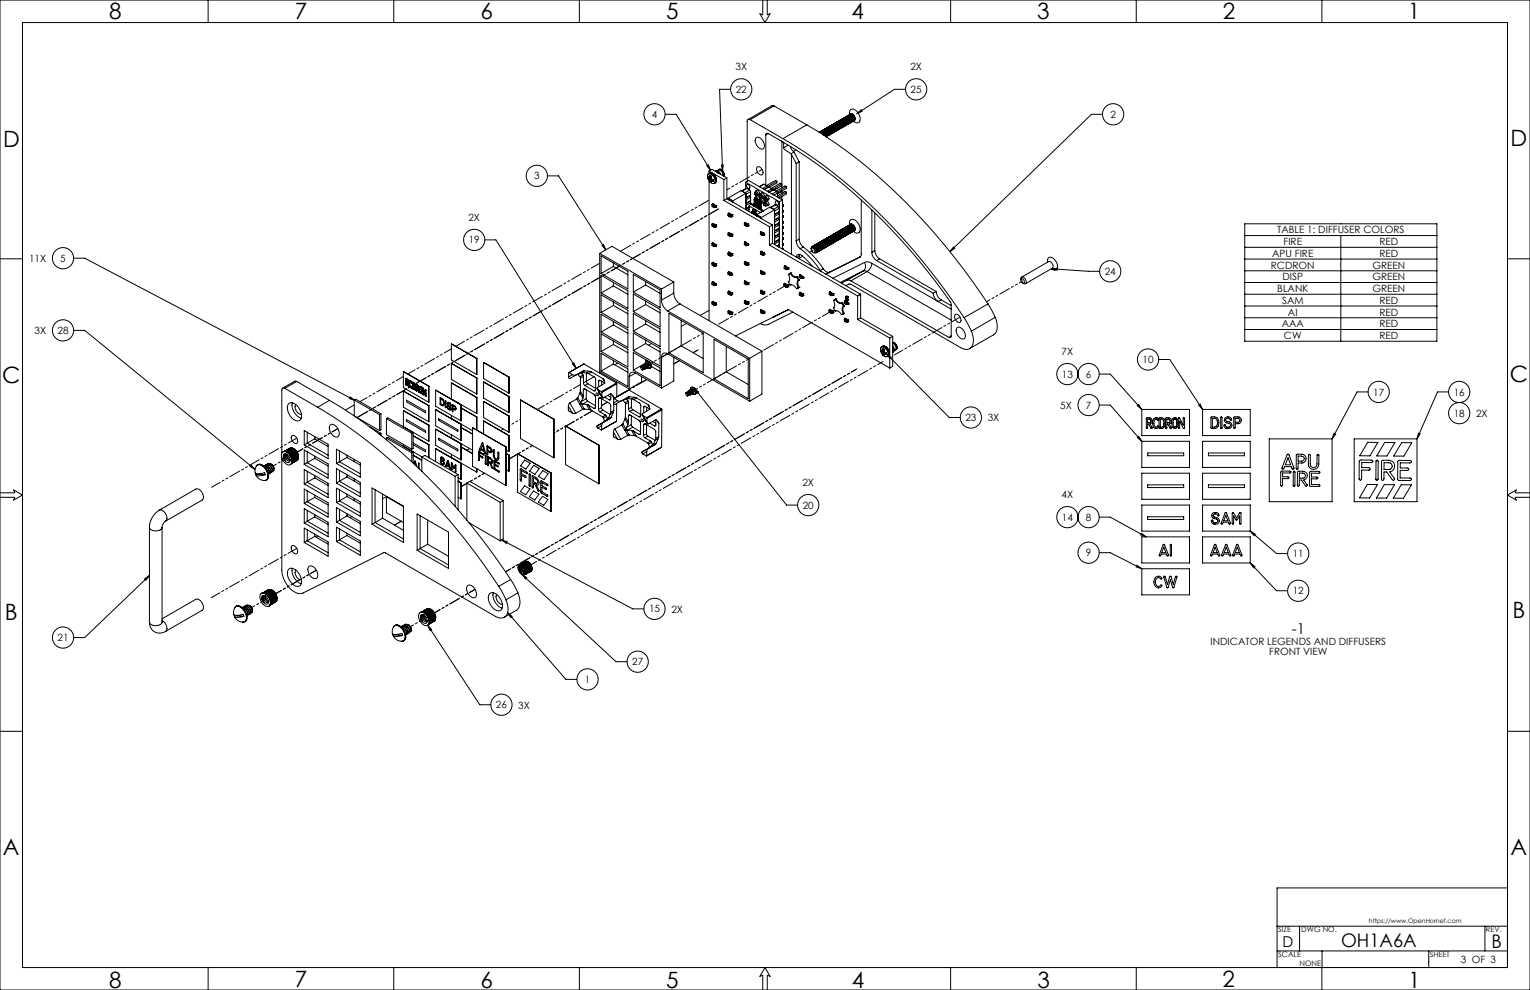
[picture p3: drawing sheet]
<svg xmlns="http://www.w3.org/2000/svg" width="864mm" height="559mm" viewBox="0 0 864 559" stroke-linecap="round" stroke-linejoin="round" font-family="sans-serif">
<defs><g id="words">
<g font-size="12.7">
<text x="62" y="11">8</text>
<text x="166" y="11">7</text>
<text x="271" y="11">6</text>
<text x="376" y="11">5</text>
<text x="481" y="11">4</text>
<text x="585" y="11">3</text>
<text x="690" y="11">2</text>
<text x="795" y="11">1</text>
<text x="2" y="83">D</text>
<text x="853" y="82">D</text>
<text x="852" y="216">C</text>
<text x="1" y="216">C</text>
<text x="3" y="350">B</text>
<text x="854" y="349">B</text>
<text x="2" y="483">A</text>
<text x="853" y="482">A</text>
<text x="62" y="558">8</text>
<text x="166" y="557">7</text>
<text x="271" y="558">6</text>
<text x="376" y="558">5</text>
<text x="481" y="558">4</text>
<text x="586" y="558">3</text>
<text x="690" y="557">2</text>
<text x="795" y="558">1</text>
</g>
<g font-size="10.6">
<text x="757" y="535">OH1A6A</text>
<text x="842" y="535">B</text>
</g>
<g font-size="8.5">
<text x="729" y="358">-1</text>
<text x="724" y="535">D</text>
</g>
<g font-size="5.6">
<text x="415" y="40">3X</text>
<text x="514" y="40">2X</text>
<text x="415" y="52">22</text>
<text x="514" y="52">25</text>
<text x="368" y="67">4</text>
<text x="627" y="67">2</text>
<text x="301" y="101">3</text>
<text x="264" y="125">2X</text>
<text x="721" y="132">TABLE 1: DIFFUSER COLORS</text>
<text x="265" y="137">19</text>
<text x="724" y="138">FIRE</text>
<text x="779" y="138">RED</text>
<text x="16" y="148">11X</text>
<text x="34" y="148">5</text>
<text x="718" y="145">APU FIRE</text>
<text x="779" y="145">RED</text>
<text x="624" y="155">24</text>
<text x="717" y="152">RCDRON</text>
<text x="775" y="152">GREEN</text>
<text x="724" y="158">DISP</text>
<text x="775" y="158">GREEN</text>
<text x="721" y="165">BLANK</text>
<text x="775" y="165">GREEN</text>
<text x="724" y="172">SAM</text>
<text x="779" y="172">RED</text>
<text x="727" y="178">AI</text>
<text x="779" y="178">RED</text>
<text x="723" y="185">AAA</text>
<text x="779" y="185">RED</text>
<text x="20" y="189">3X</text>
<text x="32" y="188">28</text>
<text x="725" y="191">CW</text>
<text x="779" y="191">RED</text>
<text x="599" y="200">7X</text>
<text x="645" y="205">10</text>
<text x="599" y="213">13</text>
<text x="613" y="213">6</text>
<text x="775" y="223">17</text>
<text x="821" y="223">16</text>
<text x="598" y="231">5X</text>
<text x="613" y="231">7</text>
<text x="545" y="238">23</text>
<text x="558" y="238">3X</text>
<text x="821" y="235">18</text>
<text x="833" y="235">2X</text>
<text x="453" y="274">2X</text>
<text x="599" y="281">4X</text>
<text x="453" y="287">20</text>
<text x="599" y="294">14</text>
<text x="613" y="294">8</text>
<text x="613" y="314">9</text>
<text x="730" y="314">11</text>
<text x="730" y="335">12</text>
<text x="366" y="346">15</text>
<text x="379" y="346">2X</text>
<text x="32" y="362">21</text>
<text x="683" y="364">INDICATOR LEGENDS AND DIFFUSERS</text>
<text x="716" y="370">FRONT VIEW</text>
<text x="357" y="375">27</text>
<text x="330" y="385">1</text>
<text x="280" y="400">26</text>
<text x="293" y="400">3X</text>
<text x="825" y="544">3 OF 3</text>
</g>
<g font-size="4.2">
<text x="721" y="526">SIZE</text>
<text x="735" y="526">DWG NO.</text>
<text x="839" y="526">REV.</text>
<text x="721" y="540">SCALE</text>
<text x="733" y="545">NONE</text>
<text x="807" y="540">SHEET</text>
</g>
<text font-size="3.5" x="773" y="521">https://www.OpenHornet.com</text>
</g></defs>
<g fill="none" stroke="#000" stroke-width=".56">
<path d="M0 0h864v559h-864zM13 13h838v533h-838zM117 0v13M222 0v13M327 0v13M431 0v8h-2l3 5 3-5h-2v-8M537 0v13M641 0v13M746 0v13M412 50h-6l2 46M437 60h-1l-14 7M437 60l-14 8"/>
<path d="M437 60l18 10M511 50h-6l-21 14M375 65h7l19 31M423 68a1 1 0 0 0-1-1 1 1 0 0 0 0 2v33M423 68l19 10M427 78a4 4 0 0 1 4 5 2 2 0 0 1-1 1 2 2 0 0 1-2-1l-1-1a4 4 0 0 1 0-4zM432 76v29M434 75a305 305 0 0 1 103 97v18M434 75h-1l-1 1M434 75l-2 1M441 80h.1M441 80v26"/>
<path d="M442 78a318 318 0 0 1 102 101M455 70a318 318 0 0 1 103 102M455 70l-13 8M463 74l2 1 1 2a2.3 2.3 0 0 0-3-3M463 74h.1M464 74a2.3 2.3 0 0 1 2 1 2.3 2.3 0 0 1 0 2M464 74a2.5 2.5 0 0 1 2 3M464 74h.1M464 74a2.1 2.1 0 0 1 3 0 2.1 2.1 0 0 1 0 3M464 73a2.4 2.4 0 0 1 3 1 2.4 2.4 0 0 1 0 3M465 73a2.1 2.1 0 0 1 2 1 2.1 2.1 0 0 1 0 3M465 76l-1-1h-2h2l1 2"/>
<path d="M465 73a2.5 2.5 0 0 1 3 4M465 73h.1M466 73a2.1 2.1 0 0 1 2 1 2.1 2.1 0 0 1 0 2M466 73a2.4 2.4 0 0 1 2 3M466 73h.1M466 72a2.1 2.1 0 0 1 3 1 2.1 2.1 0 0 1 0 3M466 72a2.4 2.4 0 0 1 3 1 2.4 2.4 0 0 1 0 3M467 72a2.1 2.1 0 0 1 2 1 2.1 2.1 0 0 1 0 2M467 72a2.4 2.4 0 0 1 3 3M467 72h.1M468 72a2.1 2.1 0 0 1 2 0 2.1 2.1 0 0 1 0 3M468 71a2.4 2.4 0 0 1 2 1 2.4 2.4 0 0 1 0 3"/>
<path d="M468 71a2.1 2.1 0 0 1 3 1 2.1 2.1 0 0 1 0 3M468 71a2.4 2.4 0 0 1 3 1 2.4 2.4 0 0 1 0 3M469 71a2.1 2.1 0 0 1 2 1 2.1 2.1 0 0 1 0 2M469 76h.1M469 71a2.4 2.4 0 0 1 3 3M469 71h.1M470 71a2.1 2.1 0 0 1 2 0 2.1 2.1 0 0 1 0 3M470 70a2.4 2.4 0 0 1 2 1 2.4 2.4 0 0 1 0 3M470 70a2.1 2.1 0 0 1 3 1 2.1 2.1 0 0 1 0 2M471 70a2.4 2.4 0 0 1 2 1 2.4 2.4 0 0 1 0 2M471 70a2.1 2.1 0 0 1 2 1 2.1 2.1 0 0 1 0 2M471 75h.1"/>
<path d="M471 70a2.4 2.4 0 0 1 3 1 2.4 2.4 0 0 1 0 2M472 69a2.1 2.1 0 0 1 2 1 2.1 2.1 0 0 1 0 3M472 69a2.4 2.4 0 0 1 2 1 2.4 2.4 0 0 1 0 3M472 69a2.1 2.1 0 0 1 3 1 2.1 2.1 0 0 1 0 2M473 69a2.4 2.4 0 0 1 2 1 2.4 2.4 0 0 1 0 2M473 69a2.1 2.1 0 0 1 2 0 2.1 2.1 0 0 1 0 3M473 73h.1M473 68a2.4 2.4 0 0 1 3 1 2.4 2.4 0 0 1 0 3M474 68a2.1 2.1 0 0 1 2 1 2.1 2.1 0 0 1 0 3M474 68a2.4 2.4 0 0 1 2 3M474 68a2.1 2.1 0 0 1 3 1 2.1 2.1 0 0 1 0 2M474 73h.1"/>
<path d="M475 68a2.4 2.4 0 0 1 2 3M475 68h.1M475 67a2.1 2.1 0 0 1 2 1 2.1 2.1 0 0 1 0 3M475 72h.1M475 67a2.4 2.4 0 0 1 3 1 2.4 2.4 0 0 1 0 3M476 67a2.1 2.1 0 0 1 2 1 2.1 2.1 0 0 1 0 2M476 67a2.4 2.4 0 0 1 2 1 2.4 2.4 0 0 1 0 2M476 67a2.1 2.1 0 0 1 3 0 2.1 2.1 0 0 1 0 3M476 71h.1M477 66a2.4 2.4 0 0 1 2 4M477 66h.1M477 66a2.1 2.1 0 0 1 2 1 2.1 2.1 0 0 1 0 3"/>
<path d="M477 66a2.4 2.4 0 0 1 3 1 2.4 2.4 0 0 1 0 3M478 66a2.1 2.1 0 0 1 2 1 2.1 2.1 0 0 1 0 2M478 66a2.4 2.4 0 0 1 2 3M478 66h.1M478 66a2.1 2.1 0 0 1 3 0 2.1 2.1 0 0 1 0 3M479 65a2.4 2.4 0 0 1 2 4M479 65h.1M479 65a2.1 2.1 0 0 1 2 1 2.1 2.1 0 0 1 0 2M479 65a2.4 2.4 0 0 1 3 3M480 65a2.3 2.3 0 0 1 1-4 2.3 2.3 0 0 1 3 2v1a3 3 0 0 1 2 3 3 3 0 0 1-3 2l-1-1M480 65v-1l2 1M480 64h1z"/>
<path d="M480 64h.1M480 64a2.5 2.5 0 0 1 2 4M480 65h2M482 65a1.7 1.7 0 0 1 0 3M482 68h.1M484 64l2-2 1 1zM622 65h-6l-80 77M309 99h6l27 42M399 94l1-1 1 3zM400 98a3 3 0 0 1 3 6 4 4 0 0 1-3-6zM400 98l-1 1M400 98a4 4 0 0 1 3 5"/>
<path d="M400 97v1M400 97l9 4M400 97l2-1 8 4M400 100a.7 .7 0 0 1 1-1 .6 .6 0 0 1 0 1M400 100h.1M401 98a4 4 0 0 1 3 1 4 4 0 0 1 0 4M401 98a4 4 0 0 1 3 5M401 98h-1M401 100h.1M401 99l-1 1M401 100h-1M404 97h.1"/>
<path d="M404 97a2.2 2.2 0 0 1 3 1M404 97a2.3 2.3 0 0 1 3 1M404 97h1M405 97h-1M405 97h.1M405 97v1M405 97l1 1M405 98h.1M405 97h1M405 96l2 1 1 2M405 96h-1M406 98h.1"/>
<path d="M406 98h-1M406 96a2.4 2.4 0 0 1 2 1 2.4 2.4 0 0 1 0 2v-1a2.1 2.1 0 0 0-3-2M406 97h.1M406 97v1M406 95l2 2 1 2M407 93h1v3zM427 94a2.6 2.6 0 0 1 3 2 2.6 2.6 0 0 1 0 3l-2-1a3 3 0 0 1-1-4zM442 83l4 4M442 80v3M445 82l-3 1M446 83l2 3M446 87h1"/>
<path d="M447 87l2 5M447 87v57M448 86l-2 1M448 86l3 5M449 92v44M451 91l-2 1M451 91v44M400 101h.1M400 100v1M400 101v1M400 102v79M400 102h.1"/>
<path d="M400 102l1 1M401 100l-1 1M401 102l1 1h-1M401 100v1M401 102h.1M401 101h.1M401 101h-1M401 102h1M401 101h1M401 101l-1 1M402 102h.1M402 102h1h-1"/>
<path d="M402 101h1M402 101h.1M402 101v1M402 102l-1 1M402 101l-2 1M402 116h.1M402 117h.1M402 116h1M402 117h1M402 115v2M402 115h.1M402 115l2 1"/>
<path d="M402 115v1M403 101l-2 1M403 101a.6 .6 0 0 1 0 1 .6 .6 0 0 1-1 0M403 116h.1M403 117h.1M403 116v1M403 103l-1 1M404 116h.1M404 116h-1M404 116v1M404 117h-1M404 117h.1"/>
<path d="M404 103h-1M409 101v12M409 113l25 15M410 112l-1 1M410 112l26 15M410 100l-1 1M410 100v12M411 112h.1M411 112v1M411 113h1M411 113h.1M412 112l1 1"/>
<path d="M412 112h-1M412 112v1M412 113h.1M413 113v1M413 114h1M414 114h.1M421 103l2-1 19 11M421 103l19 11M421 103v3M421 109l-8 5M421 109v9M421 109l-3-1-7 4"/>
<path d="M422 106l-3 2M422 106l-3 2 2 1 2-2M422 106l1 1M422 104a1.3 1.3 0 0 1 1 1 1.3 1.3 0 0 1 0 1l-1-1zM423 117l-2 1M423 116l6 4M423 116v3M423 118l-1 1M423 107l1 1M423 111h1M423 114h1M424 115l5 3"/>
<path d="M424 115l-1 1M424 110l-3 2M424 113l-3 2M424 108l-3 2M424 108v2M424 111v2M424 114v1M424 111l-3 2M424 114l-3 2M424 115l1 1M424 115h.1M425 120h.1"/>
<path d="M425 118l1 1M425 118v1M425 118h.1M425 120v1M425 120v-1v1M425 120h1M425 116l4 2M425 116h.1M425 119h.1M425 118v1h1M425 119h1M426 115l-1 1"/>
<path d="M426 115l3 2M426 119h.1M426 113l4 2M426 113v2M426 119h-1M426 113h.1M426 115h.1M426 109v1M426 112v1M426 110h.1M426 109h1M426 112h1"/>
<path d="M426 114l3 2M426 114v1M426 110h1M426 113h1M426 114h.1M426 119v1M426 119l1 1M426 108h.1M426 111v1M426 119h1M426 108a1.3 1.3 0 0 1 2 0 1.3 1.3 0 0 1 0 2M426 108a1.1 1.1 0 0 1 2 1 .9 .9 0 0 1-1 1"/>
<path d="M426 120h.1M426 108v1M426 112h.1M426 120h1M427 120h-1M427 120h.1M427 119h-1M427 109h.1M427 110h.1M427 112v1M427 113h.1M427 112l-1 1"/>
<path d="M427 109l-1 1M427 109v1M427 111a1.2 1.2 0 0 1 2 1 1.2 1.2 0 0 1-2 1 .9 .9 0 0 0 1-1 1.1 1.1 0 0 0-2-1zM427 112h.1M428 110h-1M429 110v1M429 114h.1M429 111h.1M429 113v1M429 118h.1M429 111v1M429 114v1"/>
<path d="M429 118l2 1M429 117v1M429 117l1 1M429 110h.1M429 110a1.1 1.1 0 0 1 1-1 1.1 1.1 0 0 1 1 2 1.1 1.1 0 0 1-1 0M429 113h.1M429 113a1.2 1.2 0 0 1 1-1 1.2 1.2 0 0 1 1 2 1.2 1.2 0 0 1-1 1M429 110a.9 .9 0 0 1 1 0 .9 .9 0 0 1 0 1M429 113a.9 .9 0 0 1 1 0 1 1 0 0 1 0 2M429 117h.1M429 116v1M429 116h.1"/>
<path d="M429 120h.1M430 115v3M430 115h.1M430 111h.1M430 115h-1M430 110l-1 1M430 111l-1 1M430 114h-1M431 119l-2 1M431 119h.1M431 115v1M431 104l-2 1"/>
<path d="M431 113h.1M431 116h.1M431 112h1M431 115h1M431 104l2 1M431 112v1M431 113h1M431 116h1M432 111v1M432 111a1.1 1.1 0 0 1 1 0 1.1 1.1 0 0 1 1 1 1.1 1.1 0 0 1-1 1M432 115h.1M432 115a1.2 1.2 0 0 1 1-1 1.2 1.2 0 0 1 1 1 1.2 1.2 0 0 1-1 1"/>
<path d="M432 111a.9 .9 0 0 1 1 1 .9 .9 0 0 1 0 1M432 115a.9 .9 0 0 1 1 0 .9 .9 0 0 1 0 1M432 112h-1M432 115h-1M432 112l-1 1M432 112v1M432 113h.1M432 115v1M432 116h.1M432 115l-1 1M432 113h1M432 116h1"/>
<path d="M433 112h-1M433 113h-1M433 116h-1M433 115h-1M433 105v1M433 105l-3 1M434 106l-3 1M434 106l2 1M436 107h.1M436 107l-3 1M437 107l-3 1M437 107l-3 2"/>
<path d="M437 107l1 1M437 118l-8 5M437 118v20M437 118l-2-1-8 4v1M438 116l-3 1M438 116l-3 1 2 1 2-1M438 116l1 1M438 113h1a1.1 1.1 0 0 1 1 2 1.1 1.1 0 0 1-1 1l-1-2zM438 108l1 1M438 108l-2 2M439 106h.1M439 102h-1l-5 3"/>
<path d="M439 102l-6 3M439 102v1l-5 3M439 109v2M439 109l-2 1M439 117l1 1M439 120l1 1M440 119l-3 2M440 118l-3 1M440 118v1M440 114v26M441 108h.1M441 104l-1-1-5 3"/>
<path d="M441 104l-5 3M441 104v1l-4 2 2-1M441 108v1M441 111v2M442 116h.1M442 118v1M442 119h.1M442 113l-2 1M442 113v28M442 120h.1M442 115v1M442 119v1"/>
<path d="M442 116v1v-1M444 105v1l-5 3 2-1M444 105h-1l-5 3M444 105l-5 3M444 109l-4 3M444 109l-5 2M444 109l-1-1-4 3M486 113v31l-1 1M492 118v24M274 135h6l45 73M340 139l1-1 1 3zM402 138h.1"/>
<path d="M402 139h.1M402 127h.1M402 128h.1M402 138h1M402 139h1M402 127h1M402 128h1M402 126h.1M402 137h.1M402 126v2M402 137v2M402 137l2 1"/>
<path d="M402 126l2 1M402 126v1M402 137v1M403 138h.1M403 139h.1M403 127h.1M403 128h.1M403 127v1M403 138v1M404 138h.1M404 139h.1M404 127h.1"/>
<path d="M404 128h.1M404 138h-1M404 139h-1M404 127h-1M404 128h-1M404 127v1M404 138v1M411 122h.1M411 133h.1M411 121v1M411 132v1M411 121h.1"/>
<path d="M411 132h.1M411 121h1M411 122h1M411 132h1M411 133h1M411 131h.1M411 120v1M411 131v1M411 131l2 1M411 120l2 1M411 121h2M411 132h2"/>
<path d="M412 121h.1M412 122h.1M412 132h.1M412 133h.1M412 121v1M412 132v1M413 132v1M413 122h.1M413 121h.1M413 132h.1M413 133h.1M413 121h-1"/>
<path d="M413 121v1M413 122h-1M413 132h-1M413 133h-1M420 127h.1M420 138h.1M420 126l1 1M420 137l1 1M420 127l1 1M420 138l1 1M420 137h.1M420 126h.1"/>
<path d="M420 126v1M420 137v1M420 126h1M420 137h1M420 137l2 1M420 137h2M420 126l2 1M420 126h2M421 126l1 1M421 126h-1M421 137l1 1M421 137h-1"/>
<path d="M421 127h.1M421 128h.1M421 138h.1M421 139h.1M421 127v1M421 138v1M422 127h.1M422 138h.1M422 127h-1M422 127l-1 1M422 138h-1M422 138l-1 1"/>
<path d="M422 138v1M422 127v1M422 128h.1M422 126v1M422 137v1M426 120v1M426 121h.1M426 121h1v1M427 121h.1M427 122h.1M428 122h.1M428 122h-1h1"/>
<path d="M428 122h1v1M428 122h-1M429 123h.1M429 132h.1M429 131l1 1M429 132l1 1M429 131v1M429 131h1M429 131h.1M429 131l2 1M429 123h1M430 131l1 1"/>
<path d="M430 131h-1M430 132h.1M430 133h.1M430 132v1M431 132h.1M431 133h.1M431 132h-1M431 133h-1M431 132v1M434 128v10M434 138l50 29M436 137l-2 1"/>
<path d="M436 137l50 29M436 127l-2 1M436 127v10M439 123l1 1M439 126l1 1M439 129l1 1M439 132l1 1M439 135l1 1M439 139h1M440 123l-3 1M440 126l-3 1M440 129l-3 2"/>
<path d="M440 132l-3 2M440 135l-3 2M440 138l-1 1M440 139h.1M440 121v2M440 124v2M440 127v2M440 130v2M440 133v2M440 136v2M440 139v1M440 121l-3 1"/>
<path d="M440 124l-3 1M440 127l-3 1M440 129l-3 1M440 130l-3 2M440 132l-3 1M440 133l-3 2M440 136l-3 2M442 122h.1M442 128h.1M442 134h.1M442 137h.1M442 125h.1"/>
<path d="M442 131h.1M442 135v1M442 125v1zM442 128v1M442 131v1M442 135h.1M442 122v1M442 129h.1M442 132h.1M442 138v1v-1M442 138h.1M442 134v1"/>
<path d="M442 137v1M449 136l1 2 2 2M451 135l1 2 1 2M451 135l-2 1M453 139a51 51 0 0 1 12 13M453 139l-1 1M458 139v2M458 139a2.2 2.2 0 0 1 3 1 2.2 2.2 0 0 1 0 3h-1M458 139v1M458 139a2.4 2.4 0 0 1 3 1 2.4 2.4 0 0 1 0 3M458 139h.1M459 139a2.1 2.1 0 0 1 2 1 2.1 2.1 0 0 1 0 2"/>
<path d="M459 139a2.4 2.4 0 0 1 3 3M459 139a2.1 2.1 0 0 1 3 0 2.1 2.1 0 0 1 0 3M460 138a2.4 2.4 0 0 1 2 4M460 138h.1M460 138a2.1 2.1 0 0 1 3 1 2.1 2.1 0 0 1-1 3M461 138a2.4 2.4 0 0 1 2 1 2.4 2.4 0 0 1 0 2M461 138a2.1 2.1 0 0 1 2 1 2.1 2.1 0 0 1 0 2M461 138a2.4 2.4 0 0 1 3 3M462 137a2.1 2.1 0 0 1 2 1 2.1 2.1 0 0 1 0 3M462 137h.1M462 137a2.4 2.4 0 0 1 2 4M462 137a2.1 2.1 0 0 1 3 1 2.1 2.1 0 0 1 0 2"/>
<path d="M463 137a2.4 2.4 0 0 1 2 1 2.4 2.4 0 0 1 0 2M463 137a2.1 2.1 0 0 1 2 0 2.1 2.1 0 0 1 0 3M463 136a2.4 2.4 0 0 1 2 1 2.4 2.4 0 0 1 1 3M464 136a2.1 2.1 0 0 1 2 1 2.1 2.1 0 0 1 0 3M464 136h.1M464 136a2.4 2.4 0 0 1 2 1 2.4 2.4 0 0 1 0 3M464 136a2.1 2.1 0 0 1 3 1 2.1 2.1 0 0 1 0 2M464 136a2.4 2.4 0 0 1 3 3M465 136a2.1 2.1 0 0 1 2 0 2.1 2.1 0 0 1 0 3M465 135a2.5 2.5 0 0 1 3 4M465 135h.1M466 135a2.1 2.1 0 0 1 2 1 2.1 2.1 0 0 1 0 2"/>
<path d="M466 135a2.4 2.4 0 0 1 2 3M466 135h.1M466 135a2.1 2.1 0 0 1 3 0 2.1 2.1 0 0 1 0 3M466 134a2.5 2.5 0 0 1 3 4M467 134a2.1 2.1 0 0 1 2 1 2.1 2.1 0 0 1 0 3M467 139h.1M467 134a2.5 2.5 0 0 1 3 4M467 134h.1M468 134a2.1 2.1 0 0 1 2 1 2.1 2.1 0 0 1 0 2M468 139h.1M468 134h.1M468 134a2.4 2.4 0 0 1 2 3"/>
<path d="M468 134a2.1 2.1 0 0 1 3 0 2.1 2.1 0 0 1 0 3M468 138h.1M468 133a2.5 2.5 0 0 1 3 4M469 133a2.1 2.1 0 0 1 2 1 2.1 2.1 0 0 1 0 2M469 138h.1M469 133a2.4 2.4 0 0 1 3 3M470 133a2.1 2.1 0 0 1 2 1 2.1 2.1 0 0 1 0 2M470 138h.1M470 132v1M470 133a2.4 2.4 0 0 1 2 3M470 132a2.1 2.1 0 0 1 3 1 2.1 2.1 0 0 1 0 3M471 132h-1"/>
<path d="M471 132a2.4 2.4 0 0 1 2 4M471 132a2.1 2.1 0 0 1 2 1 2.1 2.1 0 0 1 0 2M471 137h.1M471 132a2.4 2.4 0 0 1 3 3M472 132a2.1 2.1 0 0 1 2 0 2.1 2.1 0 0 1 0 3M472 136h.1M472 131a2.4 2.4 0 0 1 2 4M472 131a2.1 2.1 0 0 1 3 1 2.1 2.1 0 0 1 0 3M473 131a2.4 2.4 0 0 1 2 3M473 131h.1M473 131a2.1 2.1 0 0 1 2 1 2.1 2.1 0 0 1 0 2M473 136h.1"/>
<path d="M473 131a2.4 2.4 0 0 1 3 1 2.4 2.4 0 0 1 0 2M474 130a2.1 2.1 0 0 1 2 1 2.1 2.1 0 0 1 0 3M474 130a2.4 2.4 0 0 1 2 1 2.4 2.4 0 0 1 0 3M474 130a2.1 2.1 0 0 1 3 1 2.1 2.1 0 0 1 0 2M474 135h.1M475 130h.1M475 130a2.4 2.4 0 0 1 2 3M475 130a2.1 2.1 0 0 1 2 0 2.1 2.1 0 0 1 0 3M475 134h.1M475 129h.1M475 129a2.5 2.5 0 0 1 3 4M476 129a2.1 2.1 0 0 1 2 1 2.1 2.1 0 0 1 0 3"/>
<path d="M476 129a2.4 2.4 0 0 1 2 1 2.4 2.4 0 0 1 0 3M476 129a2.1 2.1 0 0 1 3 1 2.1 2.1 0 0 1 0 2M477 129h.1M477 129a2.4 2.4 0 0 1 2 3M477 129a2.1 2.1 0 0 1 2 0 2.1 2.1 0 0 1 0 3M477 128a2.4 2.4 0 0 1 3 1 2.4 2.4 0 0 1 0 3M478 128a2.1 2.1 0 0 1 2 1 2.1 2.1 0 0 1 0 2M478 128h.1M478 128a2.4 2.4 0 0 1 2 3M478 128a2.1 2.1 0 0 1 3 0 2.1 2.1 0 0 1 0 3M479 127h.1M479 127a2.4 2.4 0 0 1 2 4"/>
<path d="M479 127a2.1 2.1 0 0 1 2 1 2.1 2.1 0 0 1 0 3M479 127a2.4 2.4 0 0 1 3 3M480 127h1h-1M480 127h.1M480 127a2.5 2.5 0 0 1 2 3M480 127l2 1M480 131h.1M481 131h.1M482 131h.1M482 130h.1M482 128l-1-1h-1a2.3 2.3 0 0 1 1-3 2.3 2.3 0 0 1 3 1 4 4 0 0 1 0 7l-2-1M482 128l1 2h-1"/>
<path d="M494 120v21M538 139l1 1-3 2zM703 126h108v67h-108zM703 133h108M703 140h108M757 133v60M0 146h13M42 146h6l152 80M338 143l35 20M338 143v67l17 10M338 143l7-4 35 20M339 144l15 9v10l-15-9z"/>
<path d="M339 155l15 9v10l-15-9zM346 150l-7 4M346 150l8 5M346 148v2M346 159v2M357 155l16 9v10l-16-9zM364 159v2M380 159l-7 4M380 159v6M402 149h.1M402 150h.1M402 149h1"/>
<path d="M402 150h1M402 159h.1M402 148v2M402 159v2M402 148h.1M402 148l2 1M402 159l2 1M402 159v1M402 148v1M402 159v1h1M403 149h.1M403 150h.1"/>
<path d="M403 149v1M404 149h.1M404 150h.1M404 150h-1M404 149h-1M404 149v1M411 143v1M411 154v1M411 143h1M411 144h.1M411 154h1M411 155h.1"/>
<path d="M411 144h1M411 155h1M411 142h.1M411 143h.1M411 153h.1M411 154h.1M411 142l2 1M411 142v1M411 153v1M411 153l2 1M411 143h2M411 154h2"/>
<path d="M412 143h.1M412 144h.1M412 154h.1M412 155h.1M412 143v1M412 154v1M413 143v1M413 154v1M413 155h.1M413 154h.1M413 143h.1M413 144h.1"/>
<path d="M413 143h-1M413 144h-1M413 154h-1M413 155h-1M420 159h.1M420 149h.1M420 148l1 1M420 159l1 1M420 149l1 1M420 148h.1M420 148v1M420 159v1"/>
<path d="M420 148h1M420 159h1M420 159l2 1M420 148l2 1M420 148h2M421 159l1 1M421 159h-1M421 148l1 1M421 148h-1M421 160h.1M421 149h.1M421 150h.1"/>
<path d="M421 149v1M421 160v1M422 160h-1M422 149v1M422 160v1M422 149h-1M422 150h-1M422 149h.1M422 160h.1M422 150h.1M422 148v1M429 153h.1"/>
<path d="M429 154h.1M429 143h.1M429 142l1 1M429 153l2 1M429 153l1 1M429 154l1 1M429 143l1 1M429 142v1M429 153v1M429 142h1M429 142h.1M429 142l2 1"/>
<path d="M430 142l1 1M430 142h-1M430 154h.1M430 155h.1M430 143h.1M430 144h.1M430 143v1M430 154v1M431 154h.1M431 143h.1M431 154h-1M431 143l-1 1"/>
<path d="M431 154v1M431 155h-1M431 143h-1M431 144h.1M431 155h.1M431 143v1M442 140h.1M442 140v1M442 141h.1M443 152h.1M443 151h.1M443 151v1"/>
<path d="M443 152h1M443 151h1M443 150h.1M443 150l1 1M443 150l2 1M443 150v1M444 151h.1M444 152h.1M444 151v1M445 151h.1M445 152h.1M445 151h-1"/>
<path d="M445 152h-1M445 159l1 2M445 159h.1M445 155h.1M445 155a3 3 0 0 1 0 4M446 154l-1 1M446 154h.1M446 154a3 3 0 0 0 4 2M449 145a1.8 1.8 0 0 1 2-2 1.8 1.8 0 0 1 2 1l6 6M450 156h.1M450 156l1 2M451 158a3 3 0 0 0 0 4"/>
<path d="M451 158h.1M451 144v2M451 144l-1 1M451 144h.1M451 156h.1M451 157h.1M451 156v1M451 156h1M451 157h1M451 155h1M451 155v1M451 155l2 1"/>
<path d="M452 155l1 1M452 155l-1 1M452 140a49 49 0 0 1 11 13M452 156h.1M452 157h.1M452 156v1M453 156h.1M453 157h.1M453 156h-1M453 157h-1M453 156v1M458 140h.1"/>
<path d="M458 141h.1M458 141v-1a1.6 1.6 0 0 1 2 1 1.6 1.6 0 0 1 0 2l-1-1M458 140a1.3 1.3 0 0 1 2 1 1.3 1.3 0 0 1-1 2l-1-1zM462 142h.1M463 153h.1M464 141h.1M465 152a3 3 0 0 0 3 2M465 152l-2 1M467 155h-1M468 154l-1 1M478 158l2 1M478 158l-3 2"/>
<path d="M480 159l56 31M485 145l-18 10M486 145l-18 9M487 153h2M487 153l-9 5M487 153l-13 6M488 148h2l2 1M488 148a4 4 0 0 1-1 5M488 148l-18 9M489 153l-9 6M489 153l48 28M492 142a6 6 0 0 0 3 5"/>
<path d="M492 149a6 6 0 0 1-3 4M492 149l37 21M494 141a6 6 0 0 0 2 5M494 141l-2 1M495 147l32 19M496 146l-1 1M496 146l32 19M576 158a1.4 1.4 0 0 1 1-2 1.4 1.4 0 0 1 2 2 1.3 1.3 0 0 1 0 2 1.3 1.3 0 0 1-2 0M576 158a1.3 1.3 0 0 1 2 0 1.3 1.3 0 0 1 0 2l-2-1zM577 156l15-8a2.5 2.5 0 0 1 2 3l-15 9M591 148a2.1 2.1 0 0 1 1-3 2.1 2.1 0 0 1 3 1l1 1a3 3 0 0 1-1 6l-2-1M591 148h.1"/>
<path d="M593 152l4-1v1zM593 152l28 1M703 146h108M703 153h108M703 159h108M851 146h13M339 166l15 9v10l-15-9zM339 177l15 9v10l-15-9zM346 172l8 5M346 170v2M346 161l-7 4M346 161l8 5"/>
<path d="M346 172l-7 4M357 177l16 9v10l-16-9zM357 166l16 9v10l-16-9zM364 161l-7 4M364 161l9 5M364 170v2M364 172l-7 4M364 172l9 5M373 169a8 8 0 0 0 4 7M373 163v6M377 176l46 26M378 177l19 11v22l-19-11z"/>
<path d="M380 165a8 8 0 0 0 4 7M380 165l-7 4M384 172l-7 4M384 172l46 26M402 161h.1M402 172h.1M402 171h1M402 161h1M402 172h1M402 170v2M402 170h.1M402 170v1"/>
<path d="M402 170l2 1M403 160h.1M403 161h.1M403 171h.1M403 172h.1M403 160v1M403 171v1M404 160h.1M404 161h.1M404 171h.1M404 160h-1M404 161h-1"/>
<path d="M404 160v1M404 171v1M404 171h-1M404 172h-1M404 172h.1M411 177h.1M411 166h.1M411 165v1M411 176v1M411 176h1M411 165h1M411 177h1"/>
<path d="M411 166h1M411 164h.1M411 165h.1M411 175h.1M411 176h.1M411 164v1M411 175v1M411 164l2 1M411 175l2 1M411 165h2M411 176h2M412 176h.1"/>
<path d="M412 177h.1M412 165h.1M412 166h.1M412 165v1M412 176v1M413 177h.1M413 176h.1M413 166h.1M413 165h.1M413 165v1M413 176v1M413 176h-1"/>
<path d="M413 177h-1M413 165h-1M413 166h-1M420 170h.1M420 171h.1M420 160h.1M420 170l1 1M420 171l1 1M420 160l1 1M420 170v1M420 170h1M420 170l2 1"/>
<path d="M421 170l1 1M421 170h-1M421 171h.1M421 172h.1M421 161h.1M421 171v1M422 171h.1M422 172h.1M422 171h-1M422 172h-1M422 171v1M422 161h-1"/>
<path d="M422 161h.1M429 175h.1M429 176h.1M429 164h.1M429 165h.1M429 175l1 1M429 176l1 1M429 164l1 1M429 165l1 1M429 164v1M429 175v1M429 175h1"/>
<path d="M429 164h1M429 164l2 1M429 175l2 1M430 175l1 1M430 175h-1M430 164l1 1M430 164h-1M430 176h.1M430 177h.1M430 165h.1M430 166h.1M430 165v1"/>
<path d="M430 176v1M431 176h.1M431 177h.1M431 165h.1M431 166h.1M431 176h-1M431 177h-1M431 165v1M431 176v1M431 165h-1M431 166h-1M437 179h-1"/>
<path d="M438 178l-1 1M443 160v1M443 160l1 1M443 161h.1M443 161l1 1M443 160h.1M443 160l2 1M444 162h.1M444 161h.1M444 161v1M444 161l1 1M445 161v1"/>
<path d="M445 161h.1M445 162h.1M445 161h-1M445 162h-1M445 175l-8 4M446 161a3 3 0 0 1 4 2M446 161h.1M448 176l-15 7h-4M450 163h.1M451 162l-1 1M451 162h.1M451 166h.1"/>
<path d="M451 165l1 1M451 166l1 1M451 165h.1M451 165v1M451 165h1M451 165l2 1M452 165l1 1M452 165h-1M452 166h.1M452 167h.1M452 166v1M453 166h.1"/>
<path d="M453 167h.1M453 166h-1M453 167h-1M453 166v1M468 176h.1M468 175v1M468 175l1 1M468 176l1 1M468 166h.1M468 165l1 1M468 175h.1M468 166l1 1"/>
<path d="M468 175l2 1M468 165h.1M468 165v1M468 165l2 1M469 176h.1M469 177h.1M469 176v1M469 167h.1M469 166h.1M469 166v1M470 176v1M470 176h-1"/>
<path d="M470 177h-1M470 176h.1M470 177h.1M470 167h-1M470 167h.1M470 166h.1M470 166h-1M470 166v1M470 174l1 2M470 174h.1M470 170h.1M470 170a3 3 0 0 1 0 4"/>
<path d="M471 176a3 3 0 0 1 4 2M471 176h.1M471 169l-1 1M471 169h.1M471 169a3 3 0 0 0 4 2M472 169a3 3 0 0 0 3 2M472 169h.1M472 169h-1M475 178h.1M475 171h.1M475 171l1 2M476 177l-1 1"/>
<path d="M476 177h.1M476 173h.1M476 173a3 3 0 0 0 0 4M477 170v1M477 170l1 1M477 171l1 1M477 180h.1M477 180l1 1M477 180l2 1M477 170h.1M477 170l2 1M477 161l2-1h1l62 36a5 5 0 0 0 6 0 5 5 0 0 0 1-5l-1-4"/>
<path d="M477 167l1 1M477 168v1h1M477 167h.1M477 169h.1M477 168h1M477 169l1 1M477 167l2 1M478 168h.1M478 169h.1M478 168v1M478 171h.1M478 172h.1"/>
<path d="M478 171v1M478 169h-1M478 169v1M478 168v2M478 170h.1M479 171h.1M479 172h.1M479 168h.1M479 168h-1M479 168l-1 2M479 169l-1 1M479 171h-1"/>
<path d="M479 171v1M479 169h.1M479 171l-1 1M479 172h-1M484 167h.1M484 167v13M486 166h.1M486 166l-2 1M486 179l-2 1M486 179l18 11M486 166v13M527 166a6 6 0 0 0 2 4"/>
<path d="M528 165a6 6 0 0 0 3 4M528 165l-1 1M529 170l8 4M531 169l-2 1M531 169l6 4M539 178a2.6 2.6 0 0 1 3 1 2.6 2.6 0 0 1-1 3h-1a3 3 0 0 1-1-4zM544 179l4 8M558 172l4 7M558 172l-14 7M562 179a8 8 0 0 1-1 10l-14 8M562 179l-14 8M703 166h108"/>
<path d="M703 173h108M703 179h108M42 186h6l96 79M255 194v9l14 8M255 194l14 8M339 188l15 9v10l-15-9zM339 199l15 9v10l-15-9zM346 181v2M346 192v2M346 183l8 5M346 183l-7 4M346 194l-7 4"/>
<path d="M346 194l8 5M357 199l16 9v10l-16-9zM357 188l16 9v10l-16-9zM364 181v2M364 192v2M364 183l-7 4M364 183l9 5M364 194l-7 4M364 194l9 5M377 200a2.1 2.1 0 0 0-3-1 2.1 2.1 0 0 0-1 3M377 200l46 26M377 200l-4 2"/>
<path d="M384 195l13 7M384 195l-6 4M384 181v14M403 192l19 11v22l-19-11zM410 196v14M415 190l30-15 57 33M430 198v24l-7 4M430 198l-7 4M477 181h.1M477 180v1M477 181l1 1M478 181h.1"/>
<path d="M478 182h.1M478 181v1M479 181h.1M479 182h.1M479 181h-1M479 182h-1M479 181l-1 1M484 180l18 11M497 198l1 1M497 196a3 3 0 0 1 4 2 3 3 0 0 1-1 3 4 4 0 0 1-3-5zM498 198l-1-1v1M498 198h.1"/>
<path d="M498 199h.1M498 196l-1 1M498 196a4 4 0 0 1 3 5M498 199v1M498 200h.1M498 195a3 3 0 0 1 4 2 3 3 0 0 1-1 4M498 195a4 4 0 0 1 3 6M498 195v1M499 198h.1M499 198h-2M499 198v1M499 198l-1 1"/>
<path d="M499 200h.1M499 199h.1M499 199h-1M499 197l-1 1M499 197v1M499 197a.6 .6 0 0 0-1 0 .6 .6 0 0 0 0 1M499 199h1M499 199l-1 1M499 199l1 1M500 199l-1 1M500 199a.6 .6 0 0 1 0 1 .6 .6 0 0 1-1 0M500 200l3 2h-1z"/>
<path d="M500 200l36 36h6M502 191v17M504 195a2.3 2.3 0 0 1 0 3M504 195a2.1 2.1 0 0 1 0 4M504 194l2 2-1 2M504 196h.1M504 193l1 1a2.1 2.1 0 0 1 0 4M504 193l1 1a2.2 2.2 0 0 1 0 4M504 199h.1M504 190l-2 1M504 190v17l-2 1M504 197h.1"/>
<path d="M504 198h.1M504 198v1M504 197v1M504 196v1M504 193l2 2v2M505 198h-1M537 190v1l-1-1M537 190h-1M540 185a4 4 0 0 1 5 5 2 2 0 0 1-2 1 2 2 0 0 1-2-1 4 4 0 0 1-1-5zM703 186h108M161 219a1 1 0 0 0-1 0 1 1 0 0 0-1 1v36M161 219l18 11"/>
<path d="M167 215h-1l-6 4M167 215l-6 4M167 215l19 11M228 210l14 8M228 210v9l14 8M229 214a1.6 1.6 0 0 1 2 1 1.6 1.6 0 0 1-1 1M229 214v3M229 217h.1M229 214h.1M229 216v1M229 214v1l1 1M229 216h1"/>
<path d="M229 214h1M229 216h.1M230 216h.1M230 216v2M230 214v1M230 214h.1M230 216l1 2M230 215h.1M230 215v1M230 218h1M230 218h.1M231 218h.1"/>
<path d="M231 216v2M231 216h.1M231 218l1 1M231 215h1l1 1M231 215v1M231 215h.1M232 216h.1M232 216a1.5 1.5 0 0 0-1 1 1.5 1.5 0 0 0 1 1M232 219h.1M232 216h1M232 218h.1M232 218l1 1"/>
<path d="M233 216h.1M233 219h.1M233 219h-1M233 216a2.6 2.6 0 0 1 1 4M233 216v3M233 219l1 1M233 216v3h1M233 216h1M233 216l1 1M234 217h.1M234 220h.1M234 216v1"/>
<path d="M234 217v1M234 219h.1M234 218h.1M234 218v1M235 217v3M235 217h.1M235 217l1 1v1M235 219v2M235 217v2h1M235 219h.1M235 217l1 1M235 219l1 2"/>
<path d="M236 218h.1M236 220v1M236 220h.1M236 218v1M236 219h.1M237 220v1M237 220h.1M237 218v2M237 218h.1M237 218h1M238 218v1a1.7 1.7 0 0 1 0 3M238 218h.1"/>
<path d="M238 219l-1 1 1 2M238 219h.1M238 219h-1M238 219v2M238 219v1M239 219v3M239 219l1 3M239 219h.1M240 220h.1M240 220v4M242 218v9M242 218h.1"/>
<path d="M255 205v9l14 8M255 216v9M255 216l14 8M255 205l14 8M255 216h.1M269 202v9M269 213v9M269 213h.1M269 202h.1M273 205v9l14 8M273 216v9l14 8M273 216l14 8"/>
<path d="M273 205l14 8M273 205h.1M273 216h.1M287 213v9M287 213h.1M321 210v3M321 210l2 1M323 205h1l1 3zM323 211l2 1M323 211l-2 2M325 212l-3 2-1-1M326 211h.1"/>
<path d="M326 211l1 2M327 213h1M328 210h.1M328 213v8M328 210l-2 1M328 211l1 1M329 210l-1 1M329 210l2 1M329 212h.1M329 212l-2 1M329 220l1-1 6 4v7M329 220v4"/>
<path d="M329 216l1 2M329 212l-1 1M329 212v4M330 205l-9 5M330 205l18 11M330 209l-5 3M330 209l3 1M330 209l-2 1M330 219l-1 1M330 218l5 3M331 215l1 2M331 215l-2 1"/>
<path d="M331 211v4M331 211h1M332 217l4 2M332 217l-2 1M332 211l4 3v6M333 210h1M333 210l-2 1M334 210l6 4M334 210l-2 1M336 220v1M336 220l-1 1M337 219l3 5"/>
<path d="M338 220l2 4M338 220l1 1M338 215v3M339 215h-1M339 215l2 1M340 215v2M340 214l1 2-4 3 1 1M340 214l1 1M346 203v2M346 205l-7 4M346 205l8 5M348 216v1"/>
<path d="M348 216l-9 5M348 217l-8 5M348 217v7M355 213v7M359 211a2.2 2.2 0 0 0-3-1 2.2 2.2 0 0 0-1 3M359 211l14 8M359 211l-4 2M362 207a.7 .7 0 0 0 0 1 .7 .7 0 0 0 1 0M362 207l1 1M362 207h.1M362 213v3l-7 4M362 207h2"/>
<path d="M362 207h1v1M363 208h.1M363 208v1M363 206v1M363 206l1 1M363 206h.1M363 207h1v1M363 206h2M364 206h1M364 206h.1M364 206h-1M364 207v1"/>
<path d="M364 206l1 2M364 208h-1M364 207h.1M364 208h.1M364 206h2M364 205l-7 4M364 205l2 1M364 205v1M364 205a1.1 1.1 0 0 1 1-1 1.1 1.1 0 0 1 2 1 1.3 1.3 0 0 1 0 2 1.3 1.3 0 0 1-2 0M364 207h1M364 206l1 1M364 203v1"/>
<path d="M365 207l-1 1M365 207h.1M365 204l-1 2M365 204a2.6 2.6 0 0 1 2 4M365 204l2 1v2M365 205h.1M365 205l1 1M365 204a2.5 2.5 0 0 1 2 4M365 204h.1M365 206v1M365 206l1 1v-1M365 206h.1"/>
<path d="M365 208h2M365 207v1M366 206v1M366 206h.1M366 207h.1M366 207h-1M366 204l1 1 1 2 5 3M367 208h.1M373 202v17M380 202v13l-7 4M390 219v1M390 219a2.6 2.6 0 0 1 2 4"/>
<path d="M390 220h.1M390 220h2M390 219a2.5 2.5 0 0 1 2 3M390 219h.1M391 219h-1M391 219l2 1-1 2M391 219l1 1 1 1M392 219l2 2v1zM392 219l52 66h6M410 210l-7 4M410 210l12 7M423 202v24"/>
<path d="M499 200v1l-1-1M501 201h-1M501 201h.1M620 211h7l17 20M654 203h6l19 28M163 228a5 5 0 0 1 7 5 2.9 2.9 0 0 1 0 3 2.9 2.9 0 0 1-3 1l-3-2a6 6 0 0 1-1-7zM165 227a8 8 0 0 0 5 9M167 228a4 4 0 0 0 3 6M179 230a318 318 0 0 1 102 101M186 226a318 318 0 0 1 102 101M186 226l-7 4M198 224l2 2-3-1z"/>
<path d="M200 226l1-1 14 9M200 226v9M200 226l14 8M201 235l13 8M214 234v9M215 234v9h-1M215 234h-1M218 236h1l23 13M218 236v9l14 9M218 236l14 9M228 221l14 8M228 221v9l14 8"/>
<path d="M228 232v9M228 232l14 8M228 221h.1M229 226l11 6v1l-11-6zM229 237l11 6v1l-11-6zM235 220v1M235 220h.1M235 221h.1M236 221h.1M236 221h1M237 221l1 1M237 221h.1"/>
<path d="M238 222h.1M238 221v1M238 220v2M238 220v1M239 222v1M239 222h.1M239 223h.1M239 220v3M239 220l1 3M239 220h.1M240 223v1M240 222h.1"/>
<path d="M240 220v2M240 223h.1M240 224h.1M242 229v9M242 240v9M242 240h.1M246 231l14 8v10M246 220v9l14 9M246 231v9l14 9M246 220l23 13M246 231l21 12M246 220h.1"/>
<path d="M248 236l10 7-10-6zM248 224h1a2.9 2.9 0 0 1 1 5l-2-1zM249 225l1 2a1 1 0 0 1 0 1 1 1 0 0 1-1 0zM251 226l1 4zM251 226h.1M253 230h.1M254 228h-1v1a1.3 1.3 0 0 1 2 1 1.3 1.3 0 0 1-1 1h-1l-1-2 1 1M254 228h.1M254 227h.1M254 227h-1a1.3 1.3 0 0 0-1 2 1.3 1.3 0 0 0 2 1v1l-1-1M254 227v2v-1M255 234v2"/>
<path d="M255 228l1 1a1.2 1.2 0 0 1 2 1 1.2 1.2 0 0 1-1 1h-1l-1 1zM256 229a1 1 0 0 1 1 1 1 1 0 0 1 0 1l-1-1zM260 229v9M260 237v1M260 230l9 5M269 224v9M269 235v8M273 227v9l14 8M273 238v7M273 238l14 8M273 227l14 8M273 227h.1"/>
<path d="M287 224v9M287 224h.1M287 235v9M294 226l19 11M294 226v22l19 10M313 237v21M313 237h.1M321 229v3l2 1M321 229l2 4M322 227l-1 2M322 227l3 6M323 233h2"/>
<path d="M326 225l3 6M326 225l-4 2M326 224v1M326 224l4 7M327 222l2 3M327 222l-1 2M328 221l-1 1M328 221l1 3M328 228h-1M328 227v1h1M329 231l-4 2M329 228h2"/>
<path d="M329 225l-1 2M329 224v1M330 231h-1M330 231h3M331 225l1 1M331 225l-3 2M331 220v5M331 228l1 1M331 228l2 3M332 226l-3 2M332 226l4 3M332 229l2 3"/>
<path d="M332 229l3 2M333 231l1 1M334 232l6 3M335 221h1M336 221h.1M336 230l-1 1M337 222v1zM338 231l1 1M338 225v6M338 221v1M338 221h.1M338 222h.1"/>
<path d="M338 225h1M338 225h.1M338 222l1 1M339 232l3 2M339 225h-1M339 225l5 3 1 5M339 221l1 1M339 230l1 1M339 230l-1 1M340 225l-1 5M340 224v1l5-3 1 2M340 222v2"/>
<path d="M340 235l1 1M340 231l-1 1M340 231l4 3M340 238v2M340 238l-3 2M341 236v2M341 238l-4 2M341 238h.1M341 224l3 2M342 234v1M342 234l-2 1M342 235l-1 1"/>
<path d="M342 235l1 1M343 237l-2 1M343 223l2 1M343 237h.1M344 236h-1M344 236l-4 2M344 236l-1 1M344 234l-1 2M345 233l-1 1M345 225l-1 1M345 222v3M345 236h-1"/>
<path d="M345 236l-2 1M346 223v1M346 233l-2 1M346 233l-1 3M346 232v1M346 232l-1 1M346 228v4M347 225l-1 2M347 225l2 1M348 238l-8 5M348 228v10M349 226h2"/>
<path d="M349 226l-3 1M351 226l-4 2-1-1M351 240l3 6M351 240l-4 2M351 226h1M352 239l-1 1M352 239l1 3M352 226l1 1M353 237l1 2M353 237l-1 2M353 227v1M353 225h1"/>
<path d="M353 235v2M353 235l2 3M353 228v7M354 225l-2 1M354 225l1 1M354 239v2M354 225h.1M354 225h3M355 226v1M355 226l-2 1M355 238l-1 1M355 235l1-1 5 4 1 7"/>
<path d="M355 231l1 1M355 235v3M355 227v4M355 227l-2 1M355 220l-9 5v-1M355 220l-8 5M355 220l18 11M355 224l-4 2M355 224h3M355 224l-1 1M355 234v1M356 232l5 3"/>
<path d="M356 240l1 1M356 240l-2 1M356 235v5M356 230l1 1M356 230l-1 1M356 225v5M357 225l1 1M357 231l5 3M357 231l-1 1M358 226l4 2v7M358 224l1 1M358 224l-1 1"/>
<path d="M359 225l7 3M359 225l-1 1M361 235h.1M362 235h-1M362 237h1v1h-1zM362 234l3 5M363 235l2 3M363 235l2 1M363 240v6M363 236l1 1M363 236h.1M363 230v3"/>
<path d="M364 239l-1 1M364 239h.1M364 237h.1M364 236v1M364 229l-1 1M364 229l3 2M364 239l6 4v4M365 236h.1M365 240v5M365 230v2M365 238l1 1 4-2 2 2M365 236v2"/>
<path d="M366 228l1 3-4 2v2M366 228l1 2M367 239l2 1M368 238l2 1M370 240h-1M370 237v3M371 238l1 1M372 239v7M373 231h1M373 231l-8 5M374 231l-9 5M374 231l-1 21"/>
<path d="M387 222a.7 .7 0 0 0 0 1 .7 .7 0 0 0 1 0M387 222h1M387 222h.1M387 222h2M388 222h.1M388 222h1M388 222h1v1M388 221v1M388 221l1 1M388 221h.1M388 222v1M388 223h.1"/>
<path d="M388 221l2 1M388 221l1 1v1M388 221h2M389 222v1M389 222h-1M389 223h-1M389 223h.1M389 221h.1M389 221h1M389 222h.1M389 221l1 1M389 223h1"/>
<path d="M390 220l-1 1M390 220l1 1M390 220a1.2 1.2 0 0 1 1-1 1.2 1.2 0 0 1 1 1 1.3 1.3 0 0 1 1 2 1.3 1.3 0 0 1-2 0M390 222h.1M390 221l1 1M390 221v1M390 223h.1M390 222v1M390 221h.1M390 220l1 1 1-1M391 222h-1M391 222l1 1"/>
<path d="M391 222h.1M391 221h.1M391 221v1M392 222v1M620 229h7l17 20M642 229l1-1 1 3zM644 231h27v15h-27zM647 236h2a1.8 1.8 0 0 1 1 1 1.8 1.8 0 0 1-1 2l1 3-2-3v3h-1zM648 237h1a1 1 0 0 1 1 1 1 1 0 0 1-1 1h-1zM651 236a1.4 1.4 0 0 1 2 0 1.4 1.4 0 0 1 1 1h-1a2.2 2.2 0 0 0-2 2 2.2 2.2 0 0 0 2 2h1a1.5 1.5 0 0 1-1 1 1.5 1.5 0 0 1-2-1v-2zM653 236h.1M654 236a3 3 0 0 1 4 3 3 3 0 0 1-4 3z"/>
<path d="M655 237a2.3 2.3 0 0 1 2 2 2.3 2.3 0 0 1-2 2zM658 236h2a1.9 1.9 0 0 1 1 1 1.9 1.9 0 0 1-1 2l1 3-2-3v3h-1zM659 237h1a1 1 0 0 1 0 1 1 1 0 0 1 0 1h-1zM662 236a2 2 0 0 1 3 0 2 2 0 0 1 0 3v1a1.7 1.7 0 0 1-2 2 1.7 1.7 0 0 1-1-2zM663 237v-1a3 3 0 0 1 0 5l-1-1zM663 236h.1M665 236l3 4v-4h1l-1 6-2-4v4h-1zM677 229v-1l2 3zM679 231h27v15h-27zM684 235a3 3 0 0 1 4 4 3 3 0 0 1-4 3zM684 236a2.5 2.5 0 0 1 3 3 2.5 2.5 0 0 1-3 2zM689 235l1 1-1 6z"/>
<path d="M693 236a1 1 0 0 0-1 1 1 1 0 0 0 1 1 2 2 0 0 1 2 2 2 2 0 0 1-2 2 2 2 0 0 1-2-2h1M693 236h.1M693 235h.1M693 235a1.9 1.9 0 0 0-2 2 1.9 1.9 0 0 0 3 2 1.3 1.3 0 0 1 0 2 1.3 1.3 0 0 1-2-1M693 235l1 1 1 1h-1l-1-1M696 236l2-1a2.1 2.1 0 0 1 3 2 2.1 2.1 0 0 1-3 2h-1v3zM697 236h2a1.2 1.2 0 0 1 1 2 1.2 1.2 0 0 1-2 1 1.2 1.2 0 0 1-1-2zM772 221h-6l-14 27M818 221h-7l-11 27M159 258v64a14 14 0 0 0 11 13l47-23 63 36a5 5 0 0 0 5 0 5 5 0 0 0 2-5l-1-4M160 255a5 5 0 0 1 4 7 5 5 0 0 1-4-7zM160 255a5 5 0 0 1 4 2 5 5 0 0 1 0 5"/>
<path d="M160 257a2.7 2.7 0 0 1 3 1 2.7 2.7 0 0 1 0 3l-2-1a3 3 0 0 1-1-3zM160 257v2l1 1M161 257v1v2M161 257v1M161 254h.1M162 257l-1 1M162 254l-1 1M162 254h.1M162 257h-1M162 257v-1a2 2 0 0 0-2 2 2 2 0 0 0 1 2M162 257v1l2 2M162 257a2.6 2.6 0 0 0 2 3 1.6 1.6 0 0 1-2 0 1.6 1.6 0 0 1-1-2"/>
<path d="M162 254h1M163 254h-1M163 254h.1M163 254l-2 1M163 254l-2 1h3M163 253h.1M163 256l2 1M163 254h1M164 255h-2M164 255h.1M164 253l-2 1M164 253h.1"/>
<path d="M164 254h.1M164 257h2M164 253a4 4 0 0 1 4 4v3M164 253a5 5 0 0 1 4 7M164 258h2M164 254l1 1M164 253h1M164 253l-1 1M164 255h1M164 254h1M165 253h.1M165 253l-2 1"/>
<path d="M165 259h1M165 253a5 5 0 0 1 3 6M165 255l-2 1M165 255v1M165 258l1 1M165 256h.1M165 254v1M165 256h-2M165 246a2.6 2.6 0 0 1 3 1 2.6 2.6 0 0 1-1 3h-1a3 3 0 0 1-1-4zM165 255h.1M165 260h1M165 256h-2h2"/>
<path d="M165 256v1M165 255l1 1M165 257h-1h2M165 257h1M165 257h.1M165 255h2M165 255h1M165 253l1 1M165 253l-1 1M166 257h.1M166 255v1M166 255h1"/>
<path d="M166 256h.1M166 256h1M166 253h.1M166 254h.1M166 254h-2M166 253l2 2v3M166 257v1M166 258h.1M166 256v1M166 256h2M166 259h.1M166 260h.1"/>
<path d="M166 258v1M166 260h-1h1M166 259v1M166 257h1M166 257h2M166 254h1M166 254h-1M167 257v1M167 257h1M167 260h-1M167 260h.1M167 257h.1"/>
<path d="M167 255h-2M167 255h.1M167 254v1M167 258v1M167 258h1M167 258h.1M167 259h.1M167 259v1M167 259h1M167 255v1M167 256h1M167 256h.1"/>
<path d="M168 256h-1M168 256h.1M168 260h-1M168 256v1M168 260h.1M168 259v1M168 257h.1M168 259l-1 1M168 259h-1M168 259h.1M168 258h.1M168 257v1"/>
<path d="M168 258v1M172 243l13 8v8l-13-8zM172 254l13 8v8l-13-8zM173 250l12 7M173 250l-1 1M173 244v6M173 255v6M178 248l-5 2M178 248l7 4M178 246v2M178 257v2M178 259l-5 2"/>
<path d="M178 259l7 4M186 240a4 4 0 0 1 5 5 2.1 2.1 0 0 1-1 2 2.1 2.1 0 0 1-3-2 5 5 0 0 1-1-5zM190 254l13 7v8l-13-7zM192 254v7M196 258l-4 3M196 258l7 5M196 257v1M200 259v2M209 241l6 4M214 245h.1M215 245h-1M215 245v1"/>
<path d="M218 247h1l38 22M218 247v1M218 247l14 9M228 251v1M232 245l1-1v9l-1 1M232 256l1-1v6M232 245v9M232 256v5M233 246l9 5M233 257l5 3M233 250l7 4v1l-7-4M242 251v7"/>
<path d="M242 251h.1M246 253l23 13M246 242l14 8v10M246 242v9l14 9M246 253v8M246 242l21 12M246 253h.1M248 247l10 7v1l-10-7zM250 259h-1v1a1.3 1.3 0 0 1 2 1 1.3 1.3 0 0 1-1 1l-1-1v-1v1M250 259h.1M250 258a1.3 1.3 0 0 0-1 1 1.3 1.3 0 0 0 1 1v2l-1-1M250 258h.1"/>
<path d="M250 258l1 2-1-1M253 260l1 5v-1l-3-1zM255 245v2M255 256v2M260 248v1M260 260h.1M260 241l7 4M260 252l7 4M267 241l19 11M267 241v22l19 11M267 241h.1M270 255l3 2-2-1v1l2 1-2-1v3l-1-1z"/>
<path d="M272 250l2 6-1-1-2-1zM272 251l1 3-1-1zM274 257v5zM275 252a3 3 0 0 1 3 3l-1 1-2-1v2zM275 258a3 3 0 0 1 3 4h-1l1 2-2-3v2h-1zM275 252l2 2v1l-2-1zM276 259h1a.9 .9 0 0 1 1 1 .9 .9 0 0 1-1 1l-1-1zM279 254v3a1.4 1.4 0 0 0 0 2 1.4 1.4 0 0 0 2 0v-4l1 4a1.4 1.4 0 0 1-2 1 1.4 1.4 0 0 1-1-2zM279 260l3 2-3-1v1l2 1h-2v2l3 1v1l-3-2zM286 254l1 1M286 252v22M286 256l1 1"/>
<path d="M287 246v9M287 257v9M287 257h.1M287 246h.1M292 256l19 11M292 256v22l19 11M296 260l3 1-2 4-3-2zM319 241v21l19 11M319 241l19 10M337 240v2M337 242l3 1M338 251v22"/>
<path d="M338 251h.1M340 240v3M340 240l-3 2M346 244v2l2 2M346 244l2 4M347 242l-1 2M347 242l3 6M348 248h2M353 242v1M353 242l2 4M354 241l-1 1 1 1M354 246l-4 2"/>
<path d="M354 243h2M355 246h-1M355 246h3M356 243h2M356 243l2 3M357 241l-3 2M357 241l5 3M358 243l1 3M358 243l3 2M358 246h1M359 246l7 4M362 245h-1"/>
<path d="M362 255l1 1M363 256l2 1M363 246l1 1M364 247l3 2M365 245l1 1M365 245l-2 1M365 255l1-2-4 2M365 255v2M365 255l-2 1M366 250v1M366 246l4 3M366 246l-2 1"/>
<path d="M366 251l1 1M367 249l1 1M367 249l-1 1M368 250l-2 1M368 250v1M368 252l-2 1 1-1M368 251v1M368 251l-1 1M369 250l-1 1M370 251l-8 4M370 251l-2 1M370 248l-1 2"/>
<path d="M370 247v1M370 250v1M370 250l-2 1M372 248l-2 2M372 248h-2M372 246v2M372 246l-2 1M373 252l-8 5M642 247l1-1 1 3zM644 249h27v15h-27zM648 256h20v1h-20zM650 241h.1"/>
<path d="M661 241h.1M679 249h27v15h-27zM682 256h20v1h-20zM692 240h.1M716 248h36v35h-36zM727 256l1 1 2 7v1h-1v-2h-4l-1 2zM727 258l1 4h-3zM732 257l3-1a2.5 2.5 0 0 1 2 3 2.5 2.5 0 0 1-2 2h-2v4h-1zM733 257h2a1.4 1.4 0 0 1 1 2 1.4 1.4 0 0 1-1 1h-2zM739 256l1 1v5a1.9 1.9 0 0 0 1 2 1.9 1.9 0 0 0 2-2v-5l1-1v1v5a2.9 2.9 0 0 1-3 3 2.9 2.9 0 0 1-2-3zM753 245h1l-2 3zM764 248h36v35h-36z"/>
<path d="M767 260h8l-1 1h-5v3h3a.7 .7 0 0 1 1 1 .7 .7 0 0 1-1 0h-3l-1 6h-1zM772 250h6l-5 7h-5zM777 260h1v10a.7 .7 0 0 1-1 1 .6 .6 0 0 1 0-1zM782 250h5l-4 7h-6zM791 250h6l-5 7h-5zM801 245h1l-2 3zM0 278h8v-2l5 3-5 3v-1h-8M142 262l2 3-3-2zM144 267v1M144 268a5 5 0 0 0 5 3M144 268a1.9 1.9 0 0 0 3 0h3M144 268h6"/>
<path d="M145 262a5 5 0 0 1 6 5 3 3 0 0 1-1 4M145 262v1M145 262a6 6 0 0 1 5 9M145 262h.1M149 263a2.9 2.9 0 0 1 2 1 2.9 2.9 0 0 1 1 4 3 3 0 0 0-3-5zM149 263a2.8 2.8 0 0 1 3 1 2.8 2.8 0 0 1 0 3M149 263h.1M149 263a2.9 2.9 0 0 1 3 1 2.9 2.9 0 0 1 0 3M150 268l-1-1h-2a2.2 2.2 0 0 1-3 0 2.2 2.2 0 0 1 0-3 2.5 2.5 0 0 1 3-2 2.5 2.5 0 0 1 2 2h1a4 4 0 0 1-1 7M150 263a2.8 2.8 0 0 1 3 0 2.8 2.8 0 0 1 0 4M150 262a2.9 2.9 0 0 1 3 1 2.9 2.9 0 0 1 0 4M150 262h.1"/>
<path d="M150 271h-1M151 262a2.9 2.9 0 0 1 3 4M151 262h1l2 2M152 262h2l1 3M153 262l2 2M154 264v2M154 264l1 1M154 266h.1M165 261h.1M165 261v1v-1M166 261h.1M166 261h-1"/>
<path d="M166 260h-1M166 260l-1 1M166 260v1M166 260h1M167 260l-1 1M172 265l13 8v8l-13-8zM172 276l13 8v8l-13-8zM173 261l12 7M173 272l12 7M173 266v6M173 277v6M173 261l-1 1"/>
<path d="M173 272l-1 1M178 268v2M178 279v2M178 270l-5 2M178 270l7 4M190 265l13 7v8l-13-7zM190 276l13 7v8l-13-7zM192 261l-2 1M192 261l11 6M192 266v6M192 277v6M192 272l-2 1"/>
<path d="M192 272l11 6M196 268v1M196 279v1M196 269l-4 3M196 269l7 5M200 270v2M210 275l18 11v20l-18-10zM212 276v19M216 279v13M233 262l1-2 1 3M234 262v-1l1 2M236 264v-3l1 4"/>
<path d="M238 266v-8l2-1 19 11M249 261h.1M251 263h.1M253 261v2a1.2 1.2 0 0 1-1-1 1.2 1.2 0 0 1 1-1zM255 261l1 3 1-1v3v-3l-1 1-1-2v3zM257 269v17M259 270l1 1M259 272h1M259 268l-2 1M259 268v20M259 271l1 1M260 262v9"/>
<path d="M260 272v10M260 271h.1M264 273l1-1 19 11M264 273l18 11M264 273v21M269 265v1M278 264h.1M286 265l1 1M286 274h.1M294 265l4 2-4-1v1l3 2-3-1v3zM296 274l3 2-2 3-3-2zM299 267v1v6z"/>
<path d="M300 268a5 5 0 0 1 4 5v1h-1l1 3-2-4h-1v2h-1zM301 270l2 1a1.2 1.2 0 0 1 1 1 1.2 1.2 0 0 1-1 1l-2-1zM301 277l3 2-2 3-3-2zM301 263l3 1-2 4-3-2zM305 271l4 3-3-2v2l2 2-2-1v3l3 1v1l-4-2zM306 266l3 1-2 4-3-2zM311 267v22M311 267h.1M644 267h27v15h-27zM648 274h20v1h-20zM679 267h27v15h-27zM682 274h20v1h-20z"/>
<path d="M723 266h6l-1 1h-4v2h3l1 1h-1h-3v4h-1zM730 266l1 1v7h-1zM733 266a4 4 0 0 1 5 2l-1 2-1 1 2 3h-1l-2-3h-2v3zM733 267h2a1.4 1.4 0 0 1 2 2 1.4 1.4 0 0 1-2 1h-2zM739 266h6v1h-5v2h3l1 1h-4v4h5h-6zM772 273l6 1-5 7h-6zM780 260h1a6 6 0 0 1 6 1v3l-1 2h-2l3 4a.7 .7 0 0 1 0 1 .7 .7 0 0 1-1 0l-3-5h-2v4a.7 .7 0 0 1-1 1 .7 .7 0 0 1 0-1zM781 261h3a1.9 1.9 0 0 1 2 2 1.9 1.9 0 0 1-2 2h-3zM781 274h6l-4 7h-6zM789 260h7a.7 .7 0 0 1 1 1 .7 .7 0 0 1-1 0h-6v3h5a.7 .7 0 0 1 0 1 .7 .7 0 0 1-1 1h-4v4h6a.7 .7 0 0 1 1 1 .7 .7 0 0 1-1 0h-6h-1zM791 274h6l-5 7h-6zM864 278h-9l1-2-5 3 5 3-1-1h9"/>
<path d="M84 298a4 4 0 0 0 7 0M84 298v53M90 288h-1a12 12 0 0 0-5 10M90 288l21-12a4 4 0 0 1 3 6l-21 12M90 288a4 4 0 0 1 3 6M91 298v53M93 294l-1 2-1 2M172 298l13 8v8l-13-8zM172 287l13 8v8l-13-8zM173 288v6M173 299v6M173 283l12 7"/>
<path d="M173 294l12 7M173 283l-1 1M173 294l-1 1M178 291v1M178 292l7 4M178 281l-5 2M178 281l7 4M178 292l-5 2M190 298l13 7v8l-13-7zM190 287l13 7v8l-13-7zM192 288v6M192 299v6"/>
<path d="M192 283l-2 1M192 283l11 6M192 294l-2 1M192 294l11 6M196 290v1M196 280l-4 3M196 280l7 5M196 291l-4 3M196 291l7 5M200 281v2M212 295l16 9M212 295l-2 1"/>
<path d="M216 292l-4 3M216 292l12 7M218 280v9l10 6M218 280l10 6M218 280h.1M235 290l18 10v21l-18-10zM237 291v19M241 294v13M259 281l1 1M260 282h.1M265 295l17 10M282 284v21"/>
<path d="M284 283l-2 1M284 283v21l-2 1M306 280l3 2-2 3-3-2zM311 289h.1M620 292h7l20 11M644 285h27v15h-27zM648 292h20v1h-20zM679 285h27v15h-27zM685 294h.1M686 290a1 1 0 0 0-1 1 1 1 0 0 0 1 1 2 2 0 0 1 2 2 2 2 0 0 1-2 2 2 2 0 0 1-2-2h1M686 290h.1M686 290l2 1a1.9 1.9 0 0 0-2-2 1.9 1.9 0 0 0-2 2 2.6 2.6 0 0 0 3 2 1.3 1.3 0 0 1-1 2 1.3 1.3 0 0 1-1-1"/>
<path d="M692 289l2 6v1a2.7 2.7 0 0 0-4-1v1h-1zM692 291l1 3h-2zM696 289l2 3 2-2v-1v7v-5l-1 1a1.3 1.3 0 0 1-1 1l-2-2v5zM706 300l3 2h-1zM706 300l15 12h6M165 308a2.6 2.6 0 0 1 3 2 2.6 2.6 0 0 1-1 3l-1-1a3 3 0 0 1-1-4zM173 305l-1 1M173 305l12 7M174 320a5 5 0 0 1 5 6 5 5 0 0 1-5-6zM178 302v1M178 303l-5 2M178 303l7 4"/>
<path d="M192 305l-2 1M192 305l11 7M196 301v1M196 302l-4 3M196 302l7 5M237 310l-2 1M237 310l16 9M241 307l-4 3M241 307l12 7M283 305l3 1v1zM283 305l74 39h6M293 319a3 3 0 0 1 3 2 3 3 0 0 1 0 3 4 4 0 0 1-3-5z"/>
<path d="M293 320a2.2 2.2 0 0 1 3 1 2.2 2.2 0 0 1-1 3l-1-1a2.6 2.6 0 0 1-1-3zM294 319h.1M294 319a3 3 0 0 1 3 5M294 318v1M294 318h.1M295 318l-1 1M295 318v1M295 319h.1M295 318h-1M295 318h.1M295 319h1M295 318h1"/>
<path d="M296 319h.1M296 318h-1M296 318h.1M296 318h-2M296 317a3 3 0 0 1 3 1 3 3 0 0 1 1 4l-1 1M296 317v1M296 318l-1 1M296 319v1M296 317a4 4 0 0 1 4 2 4 4 0 0 1 0 4M296 320h1M296 320h.1M296 320h2"/>
<path d="M296 318h1M297 320h.1M297 320h1M297 318l-2 1M297 318v1M297 318h.1M297 317l-2 1M297 317h.1M297 319h.1M297 319h-1M297 319h-2M297 319h1"/>
<path d="M297 317h1M297 317l-1 1M297 319l1 1M298 320h.1M298 319h.1M298 320h-2M298 319h1M298 317l-2 1M298 317h.1M298 317v1M298 319v1M298 319h2"/>
<path d="M298 319l2 1M298 318h.1M298 318h-2M298 318h-1M298 320h1M298 320h2M298 318h1M299 318h.1M299 318h-2M299 318h-1M299 318v1M299 318l-2 1"/>
<path d="M299 319h.1M299 319h-1M299 319h1M300 319v1M300 319h.1M300 320h.1M620 312h7l17 9M642 319l2 2-3-1zM644 301l3 2-3-1zM644 303h27v15h-27zM657 307v1l3 5-1 1a2.8 2.8 0 0 0-4-1v1h-1zM657 309l1 3h-2z"/>
<path d="M661 307v1v6zM679 303h27v15h-27zM686 307v1l3 5-1 1a2.7 2.7 0 0 0-4-1v1h-1zM686 309l1 3h-2zM692 307l1 1 2 5-1 1a2.8 2.8 0 0 0-3-1l-1 1zM692 309l1 3h-2zM698 307l1 1 2 5v1a2.7 2.7 0 0 0-4-1l-1 1zM698 309l2 3h-3zM706 318l2 2v1zM706 318l15 15h6M82 327l2-2-2 3zM84 325l-36 35h-6"/>
<path d="M147 335a4 4 0 0 1 6 5 2.1 2.1 0 0 1-2 3 2.1 2.1 0 0 1-2-2h-1a5 5 0 0 1-1-6zM148 335a5 5 0 0 1 4 2 5 5 0 0 1 0 5M148 336a2.9 2.9 0 0 1 3 2 2.9 2.9 0 0 1 0 3 3 3 0 0 1-3-5zM148 337v2l1 1M149 338a1.6 1.6 0 0 0 1 2 1.6 1.6 0 0 0 2-1M149 337l1-1h-1a2 2 0 0 0-1 2 2 2 0 0 0 1 2M149 337l-1 1 1 2M149 337v1M149 334h.1M150 334h.1M150 334l-1 1M150 334l-2 1"/>
<path d="M150 337v1l2 2a2.4 2.4 0 0 1-2-3M150 334h1M151 334l-2 1 2-1M151 334h.1M151 334l-2 1M151 334h-1M151 333h.1M151 334h1M151 336h2M152 334l-2 1M152 334v1M152 334l-3 1"/>
<path d="M152 333l-2 1M152 334h.1M152 333h.1M152 337h2M152 333a5 5 0 0 1 4 7M152 333a5 5 0 0 1 4 6M152 335h.1M152 335h-2M152 338h2M152 334l1 1M152 334h1M152 333h1"/>
<path d="M152 333l-1 1M152 338l2 1M152 335l1 1M152 333l2 1a5 5 0 0 1 2 5M153 338h1M153 336h-2h2M153 339h1M153 336h.1M153 334v1M153 335h.1M153 333h.1M153 333l-2 1"/>
<path d="M153 336h-2M153 340h1M153 335l1 1M153 337h-1h1M153 337h.1M153 336v1M153 335h2M153 333l1 1M153 333l-1 1M153 337h1M154 336h.1M154 336h1"/>
<path d="M154 337h-2h2M154 337h.1M154 334h.1M154 334h-2M154 333h.1M154 333l2 2v3M154 337v1M154 340h.1M154 338h-2h2M154 338h.1M154 336v1M154 336h2"/>
<path d="M154 338v1M154 339h.1M154 339v1M154 337h2M154 336l2 1M154 334h1M154 334h-1M154 337l1 1M154 337h1M154 340h1M155 335h-2M155 335h.1"/>
<path d="M155 334h.1M155 338h.1M155 339l-1 1M155 337l1 1M155 337v1M155 339v1M155 334l-2 1M155 338h1M155 338v1M155 339h.1M155 334v1M155 340h.1"/>
<path d="M155 339h1M155 336h.1M155 335v1M155 340h-1M155 336h1M156 340h-1M156 336v1M156 340h.1M156 336h.1M156 337h.1M156 339v1M156 339h-1"/>
<path d="M156 339h.1M156 338h.1M156 338v1M156 337v1M163 321a4 4 0 0 1 6 3 4 4 0 0 1-1 7 7 7 0 0 1-5-10zM165 321a8 8 0 0 0 5 8M167 322a4 4 0 0 0 3 5M264 330a5 5 0 0 1 4 7 5 5 0 0 1-4-7zM276 335a5 5 0 0 1 7 5 3 3 0 0 1 1 3 3 3 0 0 1-3 2 7 7 0 0 1-5-10zM278 335a8 8 0 0 0 5 8M280 336a4 4 0 0 0 4 5M281 331l5 8"/>
<path d="M288 327l4 8M288 327l-7 4M292 335a8 8 0 0 1-1 10l-6 3M292 335l-6 4M292 321a1.6 1.6 0 0 1 2-2 1.6 1.6 0 0 1 2 1 2.2 2.2 0 0 1 1 3 2.2 2.2 0 0 1-2 1M292 321h.1M293 320l1 3M294 320h1v2l1 1M294 320v1v2M294 320v1M294 320a1.6 1.6 0 0 0-1 1 1.6 1.6 0 0 0 1 2M294 324h1"/>
<path d="M295 324l2 2v1zM295 324l53 49h6M295 320v2l1 1a1.2 1.2 0 0 1-1 0 1.2 1.2 0 0 1-1-2M296 324h.1M296 324h1M297 324h-1M297 324h.1M297 321h.1M297 321h1M297 320v1M297 322h1M297 322h.1"/>
<path d="M297 323h.1M297 322l1 1M297 321v1M297 323v1M298 323h-1M298 322h.1M298 322h-1M298 323h.1M298 323l-1 1M298 321h.1M298 320v1M298 322v1"/>
<path d="M298 321v1M298 323h1M299 320v1M299 320h.1M299 320h1M299 323h-1M299 323h.1M299 321h.1M299 321h1M299 322v1M299 322h.1M299 321v1"/>
<path d="M299 322h1M300 322h.1M300 322l-1 1M300 322h-1M300 321h.1M300 320v1M300 321v1M644 321h27v15h-27zM653 326a1.8 1.8 0 0 1 1-1 1.8 1.8 0 0 1 2 2h-1a2 2 0 0 0-2-1 2 2 0 0 0-1 3l1 2 3-1a2.3 2.3 0 0 1-3 2 2.3 2.3 0 0 1-2-2v-2zM657 325l1 1 1 4 1-5 1 1 1 4 1-4 1-1-2 7-1-5-2 4v1zM84 351a6 6 0 0 0 3 6 6 6 0 0 0 6-1M84 351a4 4 0 0 0 7 0"/>
<path d="M91 351h.1M91 349l20-11a4 4 0 0 1 3 6l-21 12M91 350l2 1a4 4 0 0 1 0 5M132 347v1M132 348a3 3 0 0 0 5 0h1M132 348h6M133 342a6 6 0 0 1 6 8l-1 1M133 342a6 6 0 0 1 5 9M133 342v1M137 343a2.8 2.8 0 0 1 3 1 2.8 2.8 0 0 1 0 3M137 343a3 3 0 0 1 3 1 3 3 0 0 1 0 3M138 348l-1-1h-2a2.2 2.2 0 0 1-3 0 2.2 2.2 0 0 1 0-3 2.5 2.5 0 0 1 2-2 2.5 2.5 0 0 1 3 2 4 4 0 0 1 0 7 5 5 0 0 1-5-3"/>
<path d="M138 343a2.8 2.8 0 0 1 3 0 2.8 2.8 0 0 1 0 3v1M138 342a2.9 2.9 0 0 1 3 1 2.9 2.9 0 0 1 0 4M138 351h-1M139 342a2.9 2.9 0 0 1 3 1 2.9 2.9 0 0 1 0 3M139 342h.1M139 342h1l2 2M140 347a2.9 2.9 0 0 0-1-3 2.9 2.9 0 0 0-3-1 3 3 0 0 1 3 4M140 342h2v2M141 342l1 2M142 344v2M142 344v1M142 346h.1"/>
<path d="M142 344h.1M153 340h1zM153 341h.1M153 341h-1M154 340v1M154 341h.1M154 341h-1M154 340l-1 1M154 340h-1M155 340l-1 1M222 358h.1M222 358a3 3 0 0 0 4 1h1"/>
<path d="M222 358l5 1M222 354l1-1a6 6 0 0 1 5 9M223 353a5 5 0 0 1 6 7l-1 2M226 354a2.9 2.9 0 0 1 3 1 2.9 2.9 0 0 1 0 3 2.9 2.9 0 0 0 0-3 2.9 2.9 0 0 0-3-1zM227 354a2.8 2.8 0 0 1 3 1 2.8 2.8 0 0 1 0 3h-1M227 354a2.9 2.9 0 0 1 3 1 2.9 2.9 0 0 1 0 3M227 359v-1h-3a1.9 1.9 0 0 1-2 0 1.9 1.9 0 0 1-1-1 2.9 2.9 0 0 1 2-4 2.9 2.9 0 0 1 4 2 4 4 0 0 1 0 7 5 5 0 0 1-5-3M227 353a2.8 2.8 0 0 1 3 1 2.8 2.8 0 0 1 1 3h-1M228 353a2.9 2.9 0 0 1 3 1 2.9 2.9 0 0 1 0 3M228 353a2.9 2.9 0 0 1 4 3M228 353l2-1 2 3M230 352l1 1 1 2"/>
<path d="M231 353l1 2M232 355v1M232 356l-1 1M232 355h.1M237 346a4 4 0 0 1 5 5 2.1 2.1 0 0 1-2 2 2.1 2.1 0 0 1-2-1v-1a5 5 0 0 1-1-5zM237 346a5 5 0 0 1 5 2 5 5 0 0 1 0 5h-1M238 347a2.8 2.8 0 0 1 3 2 2.8 2.8 0 0 1-1 3 4 4 0 0 1-2-5zM238 347v2l1 2M239 349a1.6 1.6 0 0 0 0 1 1.6 1.6 0 0 0 2 0M239 348l-1 1 1 2M239 348v1M239 345h.1"/>
<path d="M239 347v2M239 345h-1M239 347v1M239 345h1M240 347a2.4 2.4 0 0 0 1 3h-1l-1-3a2 2 0 0 0-2 2 2 2 0 0 0 2 2M240 345h.1M240 345h-2M240 344v1M240 344h.1M240 345h-1h2M240 345h1M240 344h1"/>
<path d="M241 345l-2 1M241 345h.1M241 344v1M241 344h.1M241 347h2M241 347l2 1M241 345v1M241 344h-1M241 344l-2 1M241 348h2M241 345h1M241 344a5 5 0 0 1 4 6"/>
<path d="M241 353l30 45h6M241 353l3 2-1 1zM242 344h.1M242 344l-2 1M242 344a5 5 0 0 1 3 6M242 344h-2M242 346h-2M242 346h.1M242 346h-3M242 348h1M242 345h.1M242 349h2"/>
<path d="M242 344l2 1a5 5 0 0 1 1 5M242 350h2M242 345l1 1M242 346v1M242 351h2M242 352h.1M242 344h1M242 344h-1M242 347h-1h2M242 347h1M242 347h-2M242 347h.1"/>
<path d="M243 351h-1M243 346h.1M243 347h.1M243 352h-1M243 344h.1M243 344h-2M243 347v1M243 346h2M243 352h.1M243 344l-2 1M243 348h.1M243 346v1"/>
<path d="M243 348h-1h1M243 344v1M243 344l2 2 1 3M243 351h.1M243 351l-1 1M243 351v1M243 349h-1h2M243 349h1M243 348v1M243 347h1M243 347h2M243 345h1"/>
<path d="M243 345h-1M243 351h1M244 349h.1M244 350h.1M244 350v1M244 351h-2M244 351h-1M244 350h-2M244 347h1M244 347h.1M244 349v1M244 351l-1 1"/>
<path d="M244 345h-2M244 345h.1M244 345h-1M244 347v1M244 347l1 1M244 351h.1M244 348h1M244 348h.1M244 348v1M244 348h2M244 345v1M244 349h2"/>
<path d="M244 346h1M244 346h-1M244 350h1M245 346h.1M245 346h-2M245 351h-1M245 346v1M245 350v1M245 347h.1M245 350l-1 1M245 350h.1M245 350h-1"/>
<path d="M245 348h.1M245 347v1M245 348h1M246 348v1M246 349l-1 1M246 348h.1M246 349h.1M246 349h-2M287 346l2 2-1 1zM287 346l32 37h7M228 362h-1M0 413h13"/>
<path d="M851 413h13M851 501h-130v45h130v-23h-130M721 537h130M734 523v14M746 537v22M806 537v9M838 523v14M117 546v13M222 546v13M327 546v13M431 559v-9l-2 1 3-5 3 5-2-1v9M537 546v13"/>
<path d="M641 546v13"/>
<circle cx="418" cy="50" r="6"/>
<circle cx="517" cy="50" r="6"/>
<circle cx="369" cy="64" r="6"/>
<circle cx="628" cy="65" r="6"/>
<circle cx="303" cy="99" r="6"/>
<circle cx="268" cy="135" r="6"/>
<circle cx="36" cy="146" r="6"/>
<circle cx="627" cy="153" r="6"/>
<circle cx="36" cy="186" r="6"/>
<circle cx="602" cy="211" r="6"/>
<circle cx="614" cy="211" r="6"/>
<circle cx="648" cy="203" r="6"/>
<circle cx="548" cy="236" r="6"/>
<circle cx="614" cy="229" r="6"/>
<circle cx="778" cy="221" r="6"/>
<circle cx="824" cy="233" r="6"/>
<circle cx="824" cy="221" r="6"/>
<circle cx="456" cy="285" r="6"/>
<circle cx="602" cy="292" r="6"/>
<circle cx="614" cy="292" r="6"/>
<circle cx="614" cy="312" r="6"/>
<circle cx="733" cy="312" r="6"/>
<circle cx="733" cy="333" r="6"/>
<circle cx="36" cy="360" r="6"/>
<circle cx="369" cy="344" r="6"/>
<circle cx="360" cy="374" r="6"/>
<circle cx="283" cy="398" r="6"/>
<circle cx="332" cy="383" r="6"/>
</g>
<path d="M323 205h1l1 3zM340 139l1-1 1 3zM392 219l2 2v1zM399 94l1-1 1 3zM407 93h1v3zM538 139l1 1-3 2zM484 64l2-2 1 1zM593 152l4-1v1zM500 200l3 2h-1zM295 324l2 2v1zM283 305l3 1v1zM241 353l3 2-1 1zM82 327l2-2-2 3zM287 346l2 2-1 1zM142 262l2 3-3-2zM198 224l2 2-3-1zM677 229v-1l2 3zM642 247l1-1 1 3zM753 245h1l-2 3zM801 245h1l-2 3zM706 318l2 2v1zM642 319l2 2-3-1zM644 301l3 2-3-1zM706 300l3 2h-1zM642 229l1-1 1 3z" fill="#000"/>
<path d="M257 195l82-46M505 200l37-21M119 275l49-28" fill="none" stroke="#000" stroke-width=".56" stroke-dasharray="6.3 1.3 1.3 1.3 1.3 1.3" stroke-dashoffset=".8"/>
<path d="M557 170l20-11" fill="none" stroke="#000" stroke-width=".56" stroke-dasharray="6.3 1.3 1.3 1.3 1.3 1.3" stroke-dashoffset="4.1"/>
<g fill="none" stroke="#000" stroke-width=".56" stroke-dasharray="6.3 1.3 1.3 1.3 1.3 1.3">
<path d="M448 85h1M451 146l2-1M457 142l2-1M395 178l5-3M366 195l2-1M385 184l2-1M393 198l-2 1M394 197l-3 2M331 215l4-2M339 211v-1M347 206l2-1M384 204l-4 1"/>
<path d="M195 231l5-2M343 227l-4 2M256 259h.1M264 254l1-1M283 243l1-1M292 256l-5 3M264 273l-4 2M198 292h1M216 282l2-2M227 294l-4 2M178 303h2"/>
</g>
<path d="M230 211l25-14M203 227l25-14" fill="none" stroke="#000" stroke-width=".56" stroke-dasharray="6.3 1.3 1.3 1.3 1.3 1.3" stroke-dashoffset="1.7"/>
<path d="M350 142l50-29" fill="none" stroke="#000" stroke-width=".56" stroke-dasharray="6.3 1.3 1.3 1.3 1.3 1.3" stroke-dashoffset="-.3"/>
<path d="M410 107l20-11M163 258l-9 5M151 338l-9 5M241 349l-9 5" fill="none" stroke="#000" stroke-width=".56" stroke-dasharray="6.3 1.3 1.3 1.3 1.3 1.3" stroke-dashoffset="4.4"/>
<path d="M119 337l49-27" fill="none" stroke="#000" stroke-width=".56" stroke-dasharray="6.3 1.3 1.3 1.3 1.3 1.3" stroke-dashoffset=".6"/>
<path d="M287 240l7-3M319 241l-6 3" fill="none" stroke="#000" stroke-width=".56" stroke-dasharray="6.3 1.3 1.3 1.3 1.3 1.3" stroke-dashoffset="5.8"/>
<path d="M303 231l25-14" fill="none" stroke="#000" stroke-width=".56" stroke-dasharray="6.3 1.3 1.3 1.3 1.3 1.3" stroke-dashoffset="1.8"/>
<path d="M445 160l-40 24M471 175l-41 23" fill="none" stroke="#000" stroke-width=".56" stroke-dasharray="6.3 1.3 1.3 1.3 1.3 1.3" stroke-dashoffset="-1.2"/>
<path d="M397 188l-30 17M422 203l-29 17" fill="none" stroke="#000" stroke-width=".56" stroke-dasharray="6.3 1.3 1.3 1.3 1.3 1.3" stroke-dashoffset="5"/>
<path d="M498 204l-198 115" fill="none" stroke="#000" stroke-width=".56" stroke-dasharray="6.3 1.3 1.3 1.3 1.3 1.3" stroke-dashoffset="2.8"/>
<path d="M484 208l-199 115" fill="none" stroke="#000" stroke-width=".56" stroke-dasharray="6.3 1.3 1.3 1.3 1.3 1.3" stroke-dashoffset="3"/>
<path d="M191 242l-23 13M179 322l-23 13M268 333l-23 13" fill="none" stroke="#000" stroke-width=".56" stroke-dasharray="6.3 1.3 1.3 1.3 1.3 1.3" stroke-dashoffset="2.6"/>
<path d="M365 214l-17 10" fill="none" stroke="#000" stroke-width=".56" stroke-dasharray="6.3 1.3 1.3 1.3 1.3 1.3" stroke-dashoffset="-.2"/>
<path d="M334 232l-14 9" fill="none" stroke="#000" stroke-width=".56" stroke-dasharray="6.3 1.3 1.3 1.3 1.3 1.3" stroke-dashoffset=".9"/>
<path d="M301 251l-9 5M273 267l-8 5" fill="none" stroke="#000" stroke-width=".56" stroke-dasharray="6.3 1.3 1.3 1.3 1.3 1.3" stroke-dashoffset="4.8"/>
<path d="M406 117l-205 119" fill="none" stroke="#000" stroke-width=".56" stroke-dasharray="6.3 1.3 1.3 1.3 1.3 1.3" stroke-dashoffset="-.8"/>
<path d="M483 209l-198 114" fill="none" stroke="#000" stroke-width=".56" stroke-dasharray="6.3 1.3 1.3 1.3 1.3 1.3" stroke-dashoffset="3.4"/>
<path d="M406 118l-205 118" fill="none" stroke="#000" stroke-width=".56" stroke-dasharray="6.3 1.3 1.3 1.3 1.3 1.3" stroke-dashoffset="-.4"/>
<use href="#words"/>
</svg>
